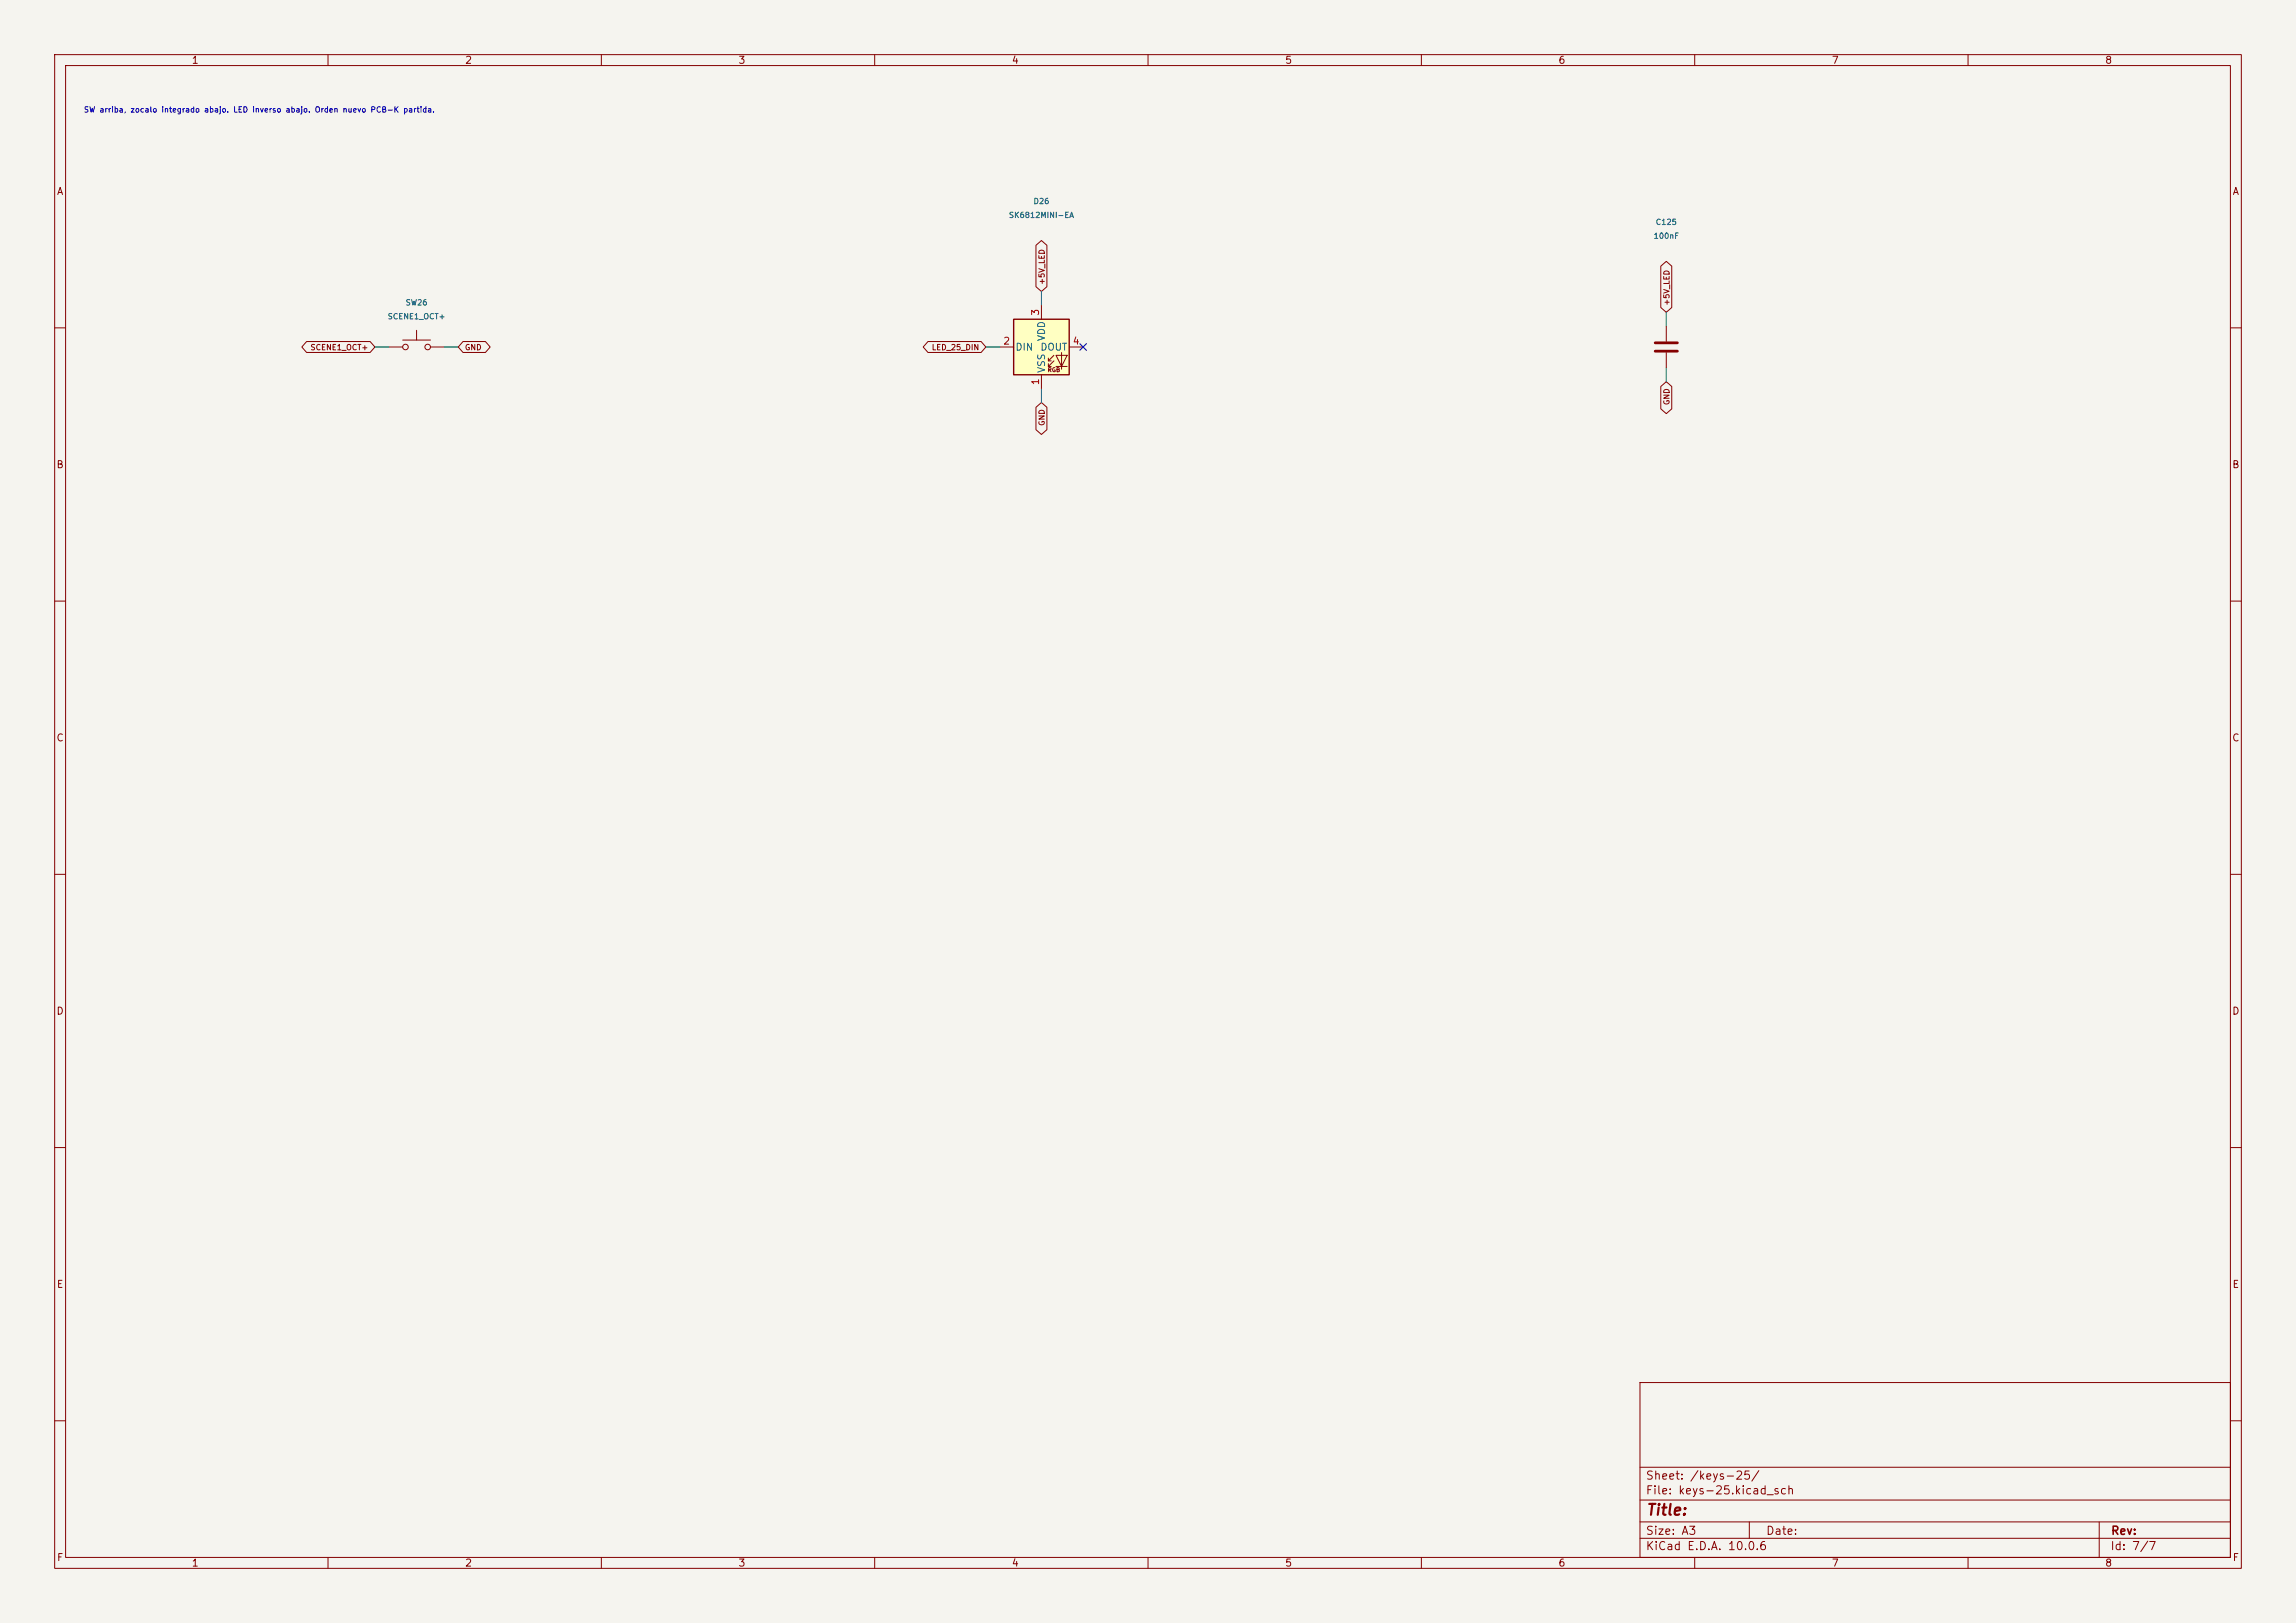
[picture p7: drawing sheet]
<svg xmlns="http://www.w3.org/2000/svg" width="420mm" height="297mm" viewBox="0 0 420 297" stroke-linecap="round" stroke-linejoin="round" font-family="sans-serif">
<defs><g id="words">
<text font-size="2" fill="#840000" x="301" y="277.8">Title:</text>
<g font-size="1.5" fill="#840000">
<text x="300.9" y="273.8">File: keys-25.kicad_sch</text>
<text x="300.9" y="271.1">Sheet: /keys-25/</text>
<text x="300.9" y="281.2">Size: A3</text>
<text x="322.9" y="281.2">Date:</text>
<text x="386" y="281.2">Rev:</text>
<text x="300.9" y="284">KiCad E.D.A. 10.0.6</text>
<text x="385.9" y="284">Id: 7/7</text>
</g>
<g font-size="1.3" fill="#840000">
<text x="35" y="12">1</text>
<text x="85" y="12">2</text>
<text x="135" y="12">3</text>
<text x="185" y="12">4</text>
<text x="235" y="12">5</text>
<text x="285" y="12">6</text>
<text x="335" y="12">7</text>
<text x="385" y="12">8</text>
<text x="10.3" y="36">A</text>
<text x="408.3" y="36">A</text>
<text x="10.2" y="86">B</text>
<text x="408.2" y="86">B</text>
<text x="10.2" y="136">C</text>
<text x="408.2" y="136">C</text>
<text x="10.2" y="186">D</text>
<text x="408.2" y="186">D</text>
<text x="10.3" y="236">E</text>
<text x="408.3" y="236">E</text>
<text x="10.3" y="286">F</text>
<text x="35" y="287">1</text>
<text x="85" y="287">2</text>
<text x="135" y="287">3</text>
<text x="185" y="287">4</text>
<text x="235" y="287">5</text>
<text x="285" y="287">6</text>
<text x="335" y="287">7</text>
<text x="385" y="287">8</text>
<text x="408.3" y="286">F</text>
</g>
<g font-size="1.3" fill="#a90000">
<text x="190.4" y="57.9" transform="rotate(-90 190.4 57.9)">3</text>
<text x="183.4" y="63.4">2</text>
<text x="196.1" y="63.4">4</text>
<text x="190.4" y="70.6" transform="rotate(-90 190.4 70.6)">1</text>
</g>
<g font-size="1.3" fill="#006464">
<text x="185.6" y="64.5">DIN</text>
<text x="190.2" y="64.5">DOUT</text>
<text x="191.5" y="62.5" transform="rotate(-90 191.5 62.5)">VDD</text>
<text x="191.5" y="68.4" transform="rotate(-90 191.5 68.4)">VSS</text>
</g>
<text font-size="1" fill="#0000c2" x="15.2" y="20.8">SW arriba, zocalo integrado abajo. LED inverso abajo. Orden nuevo PCB-K partida.</text>
<g font-size="1" fill="#006464">
<text x="184.4" y="40.1">SK6812MINI-EA</text>
<text x="188.9" y="37.6">D26</text>
<text x="302.8" y="41.4">C125</text>
<text x="302.4" y="43.9">100nF</text>
<text x="70.8" y="58.7">SCENE1_OCT+</text>
<text x="74.1" y="56.1">SW26</text>
</g>
<g font-size="1" fill="#840000">
<text x="191.3" y="52.2" transform="rotate(-90 191.3 52.2)">+5V_LED</text>
<text x="305.6" y="56" transform="rotate(-90 305.6 56)">+5V_LED</text>
<text x="56.7" y="64.3">SCENE1_OCT+</text>
<text x="84.9" y="64.3">GND</text>
<text x="170.3" y="64.3">LED_25_DIN</text>
<text x="305.6" y="74.2" transform="rotate(-90 305.6 74.2)">GND</text>
<text x="191.3" y="78" transform="rotate(-90 191.3 78)">GND</text>
</g>
<text font-size=".8" fill="#840000" x="191.6" y="68.3">RGB</text>
</g></defs>
<path d="M0 0h420v297h-420z" fill="#f5f4ef" stroke="#f5f4ef" stroke-width=".18"/>
<g fill="none" stroke="#840000" stroke-width=".18">
<path d="M10 10h400v277h-400zM12 12h396v273h-396zM60 10v2M110 10v2M160 10v2M210 10v2M260 10v2M310 10v2M360 10v2M10 60h2M71.1 63.5h2.6M73.7 62.2h5"/>
<path d="M76.2 60.5v1.7M78.7 63.5h2.6M408 60h2M10 110h2M408 110h2M10 160h2M408 160h2M10 210h2M408 210h2M300 253h108v32h-108zM10 260h2M300 278.5h108"/>
<path d="M300 274.5h108M300 268.5h108M320 278.5v3M384 278.5v6.5M408 260h2M60 285v2M110 285v2M160 285v2M210 285v2M260 285v2M300 281.5h108M310 285v2"/>
<path d="M360 285v2"/>
<circle cx="74.2" cy="63.5" r=".51"/>
<circle cx="78.2" cy="63.5" r=".51"/>
</g>
<path d="M185.4 58.4h10.2v10.2h-10.2z" fill="#ffffc2"/>
<g fill="none" stroke="#840000" stroke-width=".18">
<path d="M189.5 44.9l1-.9 1 .9v7.6l-1 .8-1-.8zM190.5 55.9v2.5M303.8 48.7l1-.9 1 .9v7.6l-1 .9-1-.9zM304.8 59.7v2.8M56.1 62.5h11.6l.9 1-.9 1h-11.6l-.9-1zM84.7 62.5h4.1l.9 1-.9 1h-4.1l-.9-1zM169.7 62.5h9.8l.8 1-.8 1h-9.8l-.8-1zM182.9 63.5h2.5M189.5 74.5l1-.8 1 .8v4.1l-1 .9-1-.9zM190.5 68.6v2.5M191.8 66h.5M191.8 67.1h.5"/>
<path d="M192.8 65l-1 1v-.5M192.8 66l-1 1.1v-.6M193.2 65h2l-1 2.1zM193.2 67.1h2M194.2 64.5v3.1M195.6 63.5h2.5M303.8 70.7l1-.8 1 .8v4.1l-1 .9-1-.9zM304.8 64.5v2.8"/>
</g>
<path d="M185.4 58.4h10.2v10.2h-10.2z" fill="none" stroke="#840000" stroke-width=".25"/>
<path d="M302.8 62.7h4M302.8 64.3h4" fill="none" stroke="#840000" stroke-width=".51"/>
<path d="M190.5 53.3v2.6M304.8 57.2v2.5M68.6 63.5h2.5M81.3 63.5h2.5M180.3 63.5h2.6M190.5 71.1v2.6M304.8 67.3v2.6" fill="none" stroke="#009600" stroke-width=".18"/>
<path d="M197.5 62.9l1.2 1.2M198.7 62.9l-1.2 1.2" fill="none" stroke="#000084" stroke-width=".18"/>
<use href="#words"/>
</svg>
